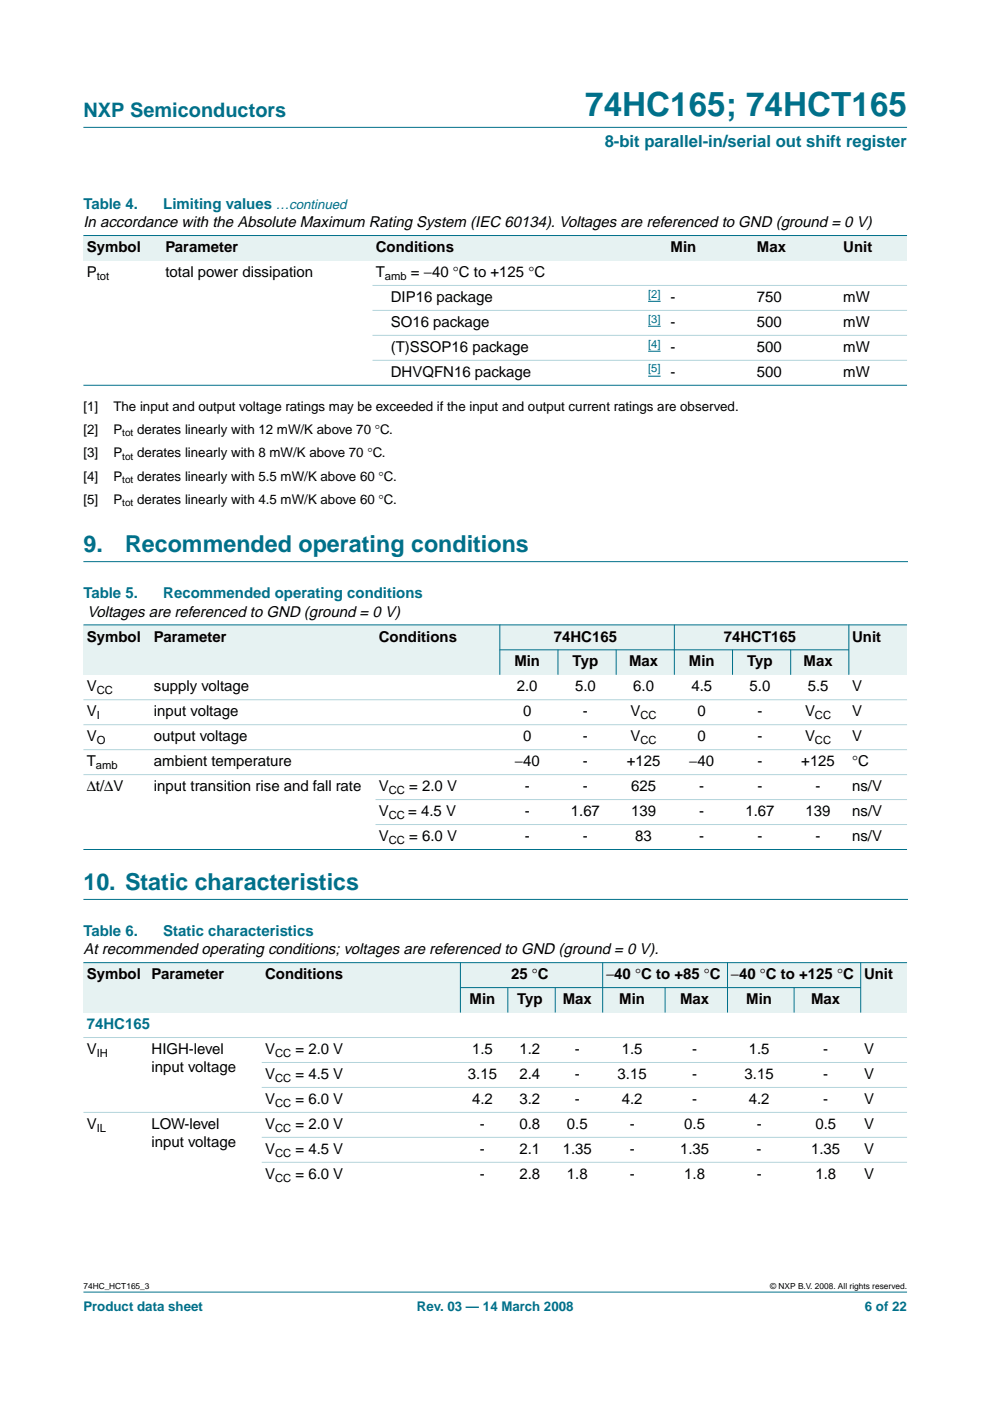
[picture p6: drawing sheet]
<svg xmlns="http://www.w3.org/2000/svg" width="210mm" height="297mm" viewBox="0 0 210 297" stroke-linecap="round" stroke-linejoin="round" font-family="sans-serif">
<defs><g id="words">
<text font-size="7.1" fill="#00708a" x="124.1" y="24.7">74HC165; 74HCT165</text>
<g font-size="4.9" fill="#00708a">
<text x="17.7" y="117.1">9.</text>
<text x="26.5" y="117.1">Recommended operating conditions</text>
<text x="17.7" y="188.7">10. Static characteristics</text>
</g>
<text font-size="4.2" fill="#00708a" x="17.7" y="24.9">NXP Semiconductors</text>
<text font-size="3.5" fill="#00708a" x="128.2" y="31.1">8-bit parallel-in/serial out shift register</text>
<g font-size="3.2" fill="#00708a">
<text x="17.7" y="44.3">Table 4.</text>
<text x="34.6" y="44.3">Limiting values …continued</text>
<text x="17.7" y="126.8">Table 5.</text>
<text x="34.6" y="126.8">Recommended operating conditions</text>
<text x="17.7" y="198.5">Table 6.</text>
<text x="34.6" y="198.5">Static characteristics</text>
<text x="18.4" y="218.2">74HC165</text>
</g>
<g font-size="3.2">
<text x="17.7" y="48.2">In accordance with the Absolute Maximum Rating System (IEC 60134). Voltages are referenced to GND (ground = 0 V)</text>
<text x="18.4" y="53.5">Symbol</text>
<text x="35.1" y="53.5">Parameter</text>
<text x="79.7" y="53.5">Conditions</text>
<text x="142.2" y="53.5">Min</text>
<text x="160.5" y="53.5">Max</text>
<text x="178.8" y="53.5">Unit</text>
<text x="18.4" y="58.8">P</text>
<text x="35.1" y="58.8">total power dissipation</text>
<text x="79.7" y="58.8">T</text>
<text x="87.1" y="58.8">= −40 °C to +125 °C</text>
<text x="82.9" y="64">DIP16 package</text>
<text x="142.2" y="64">-</text>
<text x="160.5" y="64">750</text>
<text x="178.8" y="64">mW</text>
<text x="82.9" y="69.3">SO16 package</text>
<text x="142.2" y="69.3">-</text>
<text x="160.5" y="69.3">500</text>
<text x="178.8" y="69.3">mW</text>
<text x="82.9" y="74.6">(T)SSOP16 package</text>
<text x="142.2" y="74.6">-</text>
<text x="160.5" y="74.6">500</text>
<text x="178.8" y="74.6">mW</text>
<text x="82.9" y="79.9">DHVQFN16 package</text>
<text x="142.2" y="79.9">-</text>
<text x="160.5" y="79.9">500</text>
<text x="178.8" y="79.9">mW</text>
<text x="18.6" y="130.7">Voltages are referenced to GND (ground = 0 V)</text>
<text x="18.4" y="136">Symbol</text>
<text x="32.6" y="136">Parameter</text>
<text x="80.3" y="136">Conditions</text>
<text x="117.4" y="136">74HC165</text>
<text x="153.4" y="136">74HCT165</text>
<text x="180.7" y="136">Unit</text>
<text x="109.1" y="141.3">Min</text>
<text x="121.4" y="141.3">Typ</text>
<text x="133.4" y="141.3">Max</text>
<text x="146.1" y="141.3">Min</text>
<text x="158.4" y="141.3">Typ</text>
<text x="170.4" y="141.3">Max</text>
<text x="18.4" y="146.6">V</text>
<text x="32.6" y="146.6">supply voltage</text>
<text x="109.6" y="146.6">2.0</text>
<text x="121.9" y="146.6">5.0</text>
<text x="134.2" y="146.6">6.0</text>
<text x="146.6" y="146.6">4.5</text>
<text x="158.9" y="146.6">5.0</text>
<text x="171.2" y="146.6">5.5</text>
<text x="180.7" y="146.6">V</text>
<text x="18.4" y="151.9">V</text>
<text x="32.6" y="151.9">input voltage</text>
<text x="110.9" y="151.9">0</text>
<text x="123.6" y="151.9">-</text>
<text x="133.7" y="151.9">V</text>
<text x="147.9" y="151.9">0</text>
<text x="160.6" y="151.9">-</text>
<text x="170.7" y="151.9">V</text>
<text x="180.7" y="151.9">V</text>
<text x="18.4" y="157.2">V</text>
<text x="32.6" y="157.2">output voltage</text>
<text x="110.9" y="157.2">0</text>
<text x="123.6" y="157.2">-</text>
<text x="133.7" y="157.2">V</text>
<text x="147.9" y="157.2">0</text>
<text x="160.6" y="157.2">-</text>
<text x="170.7" y="157.2">V</text>
<text x="180.7" y="157.2">V</text>
<text x="18.4" y="167.8">∆t/∆V</text>
<text x="18.4" y="162.5">T</text>
<text x="32.6" y="162.5">ambient temperature</text>
<text x="32.6" y="167.8">input transition rise and fall rate</text>
<text x="80.3" y="167.8">V</text>
<text x="86.8" y="167.8">= 2.0 V</text>
<text x="109.1" y="162.5">−40</text>
<text x="111.3" y="167.8">-</text>
<text x="123.6" y="167.8">-</text>
<text x="123.6" y="162.5">-</text>
<text x="132.9" y="162.5">+125</text>
<text x="133.8" y="167.8">625</text>
<text x="146.2" y="162.5">−40</text>
<text x="148.3" y="167.8">-</text>
<text x="160.6" y="167.8">-</text>
<text x="160.6" y="162.5">-</text>
<text x="169.9" y="162.5">+125</text>
<text x="172.9" y="167.8">-</text>
<text x="180.7" y="167.8">ns/V</text>
<text x="180.7" y="162.5">°C</text>
<text x="80.3" y="173.1">V</text>
<text x="86.5" y="173.1">= 4.5 V</text>
<text x="111.3" y="173.1">-</text>
<text x="121" y="173.1">1.67</text>
<text x="133.8" y="173.1">139</text>
<text x="148.3" y="173.1">-</text>
<text x="158" y="173.1">1.67</text>
<text x="170.8" y="173.1">139</text>
<text x="180.7" y="173.1">ns/V</text>
<text x="80.3" y="178.3">V</text>
<text x="86.8" y="178.3">= 6.0 V</text>
<text x="111.3" y="178.3">-</text>
<text x="123.6" y="178.3">-</text>
<text x="134.7" y="178.3">83</text>
<text x="148.3" y="178.3">-</text>
<text x="160.6" y="178.3">-</text>
<text x="172.9" y="178.3">-</text>
<text x="180.7" y="178.3">ns/V</text>
<text x="17.7" y="202.3">At recommended operating conditions; voltages are referenced to GND (ground = 0 V).</text>
<text x="18.4" y="207.6">Symbol</text>
<text x="32.1" y="207.6">Parameter</text>
<text x="56.2" y="207.6">Conditions</text>
<text x="108.4" y="207.6">25 °C</text>
<text x="128.5" y="207.6">−40 °C to +85 °C</text>
<text x="155" y="207.6">−40 °C to +125 °C</text>
<text x="183.2" y="207.6">Unit</text>
<text x="99.6" y="212.9">Min</text>
<text x="109.6" y="212.9">Typ</text>
<text x="119.3" y="212.9">Max</text>
<text x="131.3" y="212.9">Min</text>
<text x="144.2" y="212.9">Max</text>
<text x="158.2" y="212.9">Min</text>
<text x="172" y="212.9">Max</text>
<text x="18.4" y="223.5">V</text>
<text x="32.1" y="223.5">HIGH-level</text>
<text x="32.1" y="227.4">input voltage</text>
<text x="56.2" y="223.5">V</text>
<text x="62.6" y="223.5">= 2.0 V</text>
<text x="100.1" y="223.5">1.5</text>
<text x="110.1" y="223.5">1.2</text>
<text x="121.9" y="223.5">-</text>
<text x="131.8" y="223.5">1.5</text>
<text x="146.8" y="223.5">-</text>
<text x="158.8" y="223.5">1.5</text>
<text x="174.6" y="223.5">-</text>
<text x="183.2" y="223.5">V</text>
<text x="56.2" y="228.8">V</text>
<text x="62.6" y="228.8">= 4.5 V</text>
<text x="99.2" y="228.8">3.15</text>
<text x="110.1" y="228.8">2.4</text>
<text x="121.9" y="228.8">-</text>
<text x="131" y="228.8">3.15</text>
<text x="146.7" y="228.8">-</text>
<text x="157.9" y="228.8">3.15</text>
<text x="174.5" y="228.8">-</text>
<text x="183.2" y="228.8">V</text>
<text x="18.4" y="239.4">V</text>
<text x="32.1" y="239.4">LOW-level</text>
<text x="56.2" y="239.4">V</text>
<text x="56.2" y="234.1">V</text>
<text x="62.6" y="234.1">= 6.0 V</text>
<text x="62.6" y="239.4">= 2.0 V</text>
<text x="100.1" y="234.1">4.2</text>
<text x="101.8" y="239.4">-</text>
<text x="110.1" y="239.4">0.8</text>
<text x="110.1" y="234.1">3.2</text>
<text x="120.2" y="239.4">0.5</text>
<text x="121.9" y="234.1">-</text>
<text x="131.8" y="234.1">4.2</text>
<text x="133.5" y="239.4">-</text>
<text x="145.1" y="239.4">0.5</text>
<text x="146.8" y="234.1">-</text>
<text x="158.8" y="234.1">4.2</text>
<text x="160.4" y="239.4">-</text>
<text x="172.9" y="239.4">0.5</text>
<text x="174.6" y="234.1">-</text>
<text x="183.2" y="234.1">V</text>
<text x="183.2" y="239.4">V</text>
<text x="32.1" y="243.3">input voltage</text>
<text x="56.2" y="244.7">V</text>
<text x="62.6" y="244.7">= 4.5 V</text>
<text x="101.8" y="244.7">-</text>
<text x="110.1" y="244.7">2.1</text>
<text x="119.3" y="244.7">1.35</text>
<text x="133.5" y="244.7">-</text>
<text x="144.2" y="244.7">1.35</text>
<text x="160.4" y="244.7">-</text>
<text x="172" y="244.7">1.35</text>
<text x="183.2" y="244.7">V</text>
<text x="56.2" y="250">V</text>
<text x="62.6" y="250">= 6.0 V</text>
<text x="101.8" y="250">-</text>
<text x="110.1" y="250">2.8</text>
<text x="120.2" y="250">1.8</text>
<text x="133.5" y="250">-</text>
<text x="145.1" y="250">1.8</text>
<text x="160.4" y="250">-</text>
<text x="172.9" y="250">1.8</text>
<text x="183.2" y="250">V</text>
</g>
<g font-size="2.8">
<text x="17.7" y="87.1">[1]</text>
<text x="24" y="87.1">The input and output voltage ratings may be exceeded if the input and output current ratings are observed.</text>
<text x="17.7" y="92">[2]</text>
<text x="24" y="92">P</text>
<text x="29.1" y="92">derates linearly with 12 mW/K above 70 °C.</text>
<text x="17.7" y="97">[3]</text>
<text x="17.7" y="101.9">[4]</text>
<text x="24" y="97">P</text>
<text x="24" y="101.9">P</text>
<text x="29.1" y="97">derates linearly with 8 mW/K above 70 °C.</text>
<text x="29.1" y="101.9">derates linearly with 5.5 mW/K above 60 °C.</text>
<text x="17.7" y="106.9">[5]</text>
<text x="24" y="106.9">P</text>
<text x="29.1" y="106.9">derates linearly with 4.5 mW/K above 60 °C.</text>
</g>
<g font-size="2.8" fill="#00708a">
<text x="17.7" y="278">Product data sheet</text>
<text x="88.4" y="278">Rev. 03 — 14 March 2008</text>
<text x="183.4" y="278">6 of 22</text>
</g>
<g font-size="2.4">
<text x="20.5" y="59.3">tot</text>
<text x="81.6" y="59.3">amb</text>
<text x="20.5" y="147.2">CC</text>
<text x="20.5" y="152.5">I</text>
<text x="135.8" y="152.5">CC</text>
<text x="172.8" y="152.5">CC</text>
<text x="20.5" y="157.8">O</text>
<text x="135.8" y="157.8">CC</text>
<text x="172.8" y="157.8">CC</text>
<text x="20.3" y="163">amb</text>
<text x="82.4" y="168.3">CC</text>
<text x="82.4" y="173.6">CC</text>
<text x="82.4" y="178.9">CC</text>
<text x="20.5" y="224.1">IH</text>
<text x="58.3" y="224.1">CC</text>
<text x="58.3" y="229.4">CC</text>
<text x="20.5" y="239.9">IL</text>
<text x="58.3" y="234.7">CC</text>
<text x="58.3" y="239.9">CC</text>
<text x="58.3" y="245.2">CC</text>
<text x="58.3" y="250.5">CC</text>
</g>
<g font-size="2.4" fill="#00f">
<text x="137.4" y="63.1">[2]</text>
<text x="137.4" y="68.4">[3]</text>
<text x="137.4" y="73.7">[4]</text>
<text x="137.4" y="79">[5]</text>
</g>
<g font-size="2.1">
<text x="25.9" y="92.5">tot</text>
<text x="25.9" y="97.5">tot</text>
<text x="25.9" y="102.4">tot</text>
<text x="25.9" y="107.4">tot</text>
</g>
<g font-size="1.8">
<text x="17.7" y="273.4">74HC_HCT165_3</text>
<text x="163.3" y="273.4">© NXP B.V. 2008. All rights reserved.</text>
</g>
</g></defs>
<g fill="#00708a" stroke="#00708a" stroke-width=".21">
<path d="M17.7 273.9h174.6z"/>
<path d="M17.7 27h174.6z"/>
</g>
<path d="M17.7 119.1h174.7M17.7 190.7h174.7" fill="none" stroke="#00708a" stroke-width=".21"/>
<path d="M137.4 63.9h2.7M137.4 69.2h2.7M137.4 74.5h2.7M137.4 79.8h2.7" fill="none" stroke="#00f" stroke-width=".21"/>
<g fill="#e6f2f2">
<path d="M17.7 49.9h16.7v5.3h-16.7z" fill-rule="evenodd"/>
<path d="M34.4 49.9h44.6v5.3h-44.6z" fill-rule="evenodd"/>
<path d="M79 49.9h52.1v5.3h-52.1z" fill-rule="evenodd"/>
<path d="M131.1 49.9h10.4v5.3h-10.4z" fill-rule="evenodd"/>
<path d="M141.5 49.9h18.3v5.3h-18.3z" fill-rule="evenodd"/>
<path d="M159.8 49.9h18.3v5.3h-18.3z" fill-rule="evenodd"/>
<path d="M178.1 49.9h14.2v5.3h-14.2z" fill-rule="evenodd"/>
</g>
<g fill="#00708a" stroke="#00708a" stroke-width=".21">
<path d="M17.7 49.9h174.6z"/>
<path d="M17.7 81.7h174.6z"/>
</g>
<g fill="#b3d4db" stroke="#b3d4db" stroke-width=".21">
<path d="M79 60.5h113.3z"/>
<path d="M79 65.8h113.3z"/>
<path d="M79 71.1h113.3z"/>
<path d="M79 76.4h113.3z"/>
</g>
<g fill="#e6f2f2">
<path d="M17.7 132.5h14.2v10.6h-14.2z" fill-rule="evenodd"/>
<path d="M31.9 132.5h47.7v10.6h-47.7z" fill-rule="evenodd"/>
<path d="M79.6 132.5h26.4v10.6h-26.4z" fill-rule="evenodd"/>
<path d="M106 132.5h37v5.3h-37z" fill-rule="evenodd"/>
<path d="M143 132.5h37v5.3h-37z" fill-rule="evenodd"/>
<path d="M180 132.5h12.3v10.6h-12.3z" fill-rule="evenodd"/>
<path d="M106 137.8h12.3v5.3h-12.3z" fill-rule="evenodd"/>
<path d="M118.3 137.8h12.3v5.3h-12.3z" fill-rule="evenodd"/>
<path d="M130.6 137.8h12.4v5.3h-12.4z" fill-rule="evenodd"/>
<path d="M143 137.8h12.3v5.3h-12.3z" fill-rule="evenodd"/>
<path d="M155.3 137.8h12.3v5.3h-12.3z" fill-rule="evenodd"/>
<path d="M167.6 137.8h12.4v5.3h-12.4z" fill-rule="evenodd"/>
</g>
<g fill="#00708a" stroke="#00708a" stroke-width=".21">
<path d="M106 132.4v10.7z"/>
<path d="M118.3 137.7v5.4z"/>
<path d="M130.6 137.7v5.4z"/>
<path d="M143 132.4v10.7z"/>
<path d="M155.3 137.7v5.4z"/>
<path d="M167.6 137.7v5.4z"/>
<path d="M180 132.4v10.7z"/>
<path d="M17.7 132.5h174.6z"/>
<path d="M105.9 137.8h74.1z"/>
<path d="M17.7 180.1h174.6z"/>
</g>
<g fill="#b3d4db" stroke="#b3d4db" stroke-width=".21">
<path d="M17.7 148.4h174.6z"/>
<path d="M17.7 153.7h174.6z"/>
<path d="M17.7 158.9h174.6z"/>
<path d="M17.7 164.2h174.6z"/>
<path d="M79.6 169.5h112.7z"/>
<path d="M79.6 174.8h112.7z"/>
</g>
<g fill="#e6f2f2">
<path d="M17.7 204.1h13.7v10.6h-13.7z" fill-rule="evenodd"/>
<path d="M31.4 204.1h24.1v10.6h-24.1z" fill-rule="evenodd"/>
<path d="M55.5 204.1h42.1v10.6h-42.1z" fill-rule="evenodd"/>
<path d="M97.6 204.1h30.2v5.3h-30.2z" fill-rule="evenodd"/>
<path d="M127.8 204.1h26.4v5.3h-26.4z" fill-rule="evenodd"/>
<path d="M154.2 204.1h28.3v5.3h-28.3z" fill-rule="evenodd"/>
<path d="M182.5 204.1h9.8v10.6h-9.8z" fill-rule="evenodd"/>
<path d="M97.6 209.4h10.1v5.3h-10.1z" fill-rule="evenodd"/>
<path d="M107.7 209.4h10v5.3h-10z" fill-rule="evenodd"/>
<path d="M117.7 209.4h10.1v5.3h-10.1z" fill-rule="evenodd"/>
<path d="M127.8 209.4h13.2v5.3h-13.2z" fill-rule="evenodd"/>
<path d="M141 209.4h13.2v5.3h-13.2z" fill-rule="evenodd"/>
<path d="M154.2 209.4h14.2v5.3h-14.2z" fill-rule="evenodd"/>
<path d="M168.4 209.4h14.1v5.3h-14.1z" fill-rule="evenodd"/>
</g>
<g fill="#00708a" stroke="#00708a" stroke-width=".21">
<path d="M97.6 204.1v10.6z"/>
<path d="M107.7 209.3v5.4z"/>
<path d="M117.7 209.3v5.4z"/>
<path d="M127.8 204.1v10.6z"/>
<path d="M141 209.3v5.4z"/>
<path d="M154.2 204.1v10.6z"/>
<path d="M168.4 209.3v5.4z"/>
<path d="M182.5 204.1v10.6z"/>
<path d="M17.7 204.1h174.6z"/>
<path d="M97.6 209.4h84.9z"/>
</g>
<g fill="#b3d4db" stroke="#b3d4db" stroke-width=".21">
<path d="M17.7 220h174.6z"/>
<path d="M55.5 225.3h136.8z"/>
<path d="M55.5 230.6h136.8z"/>
<path d="M17.7 235.8h174.6z"/>
<path d="M55.5 241.1h136.8z"/>
<path d="M55.5 246.4h136.8z"/>
</g>
<use href="#words"/>
</svg>
